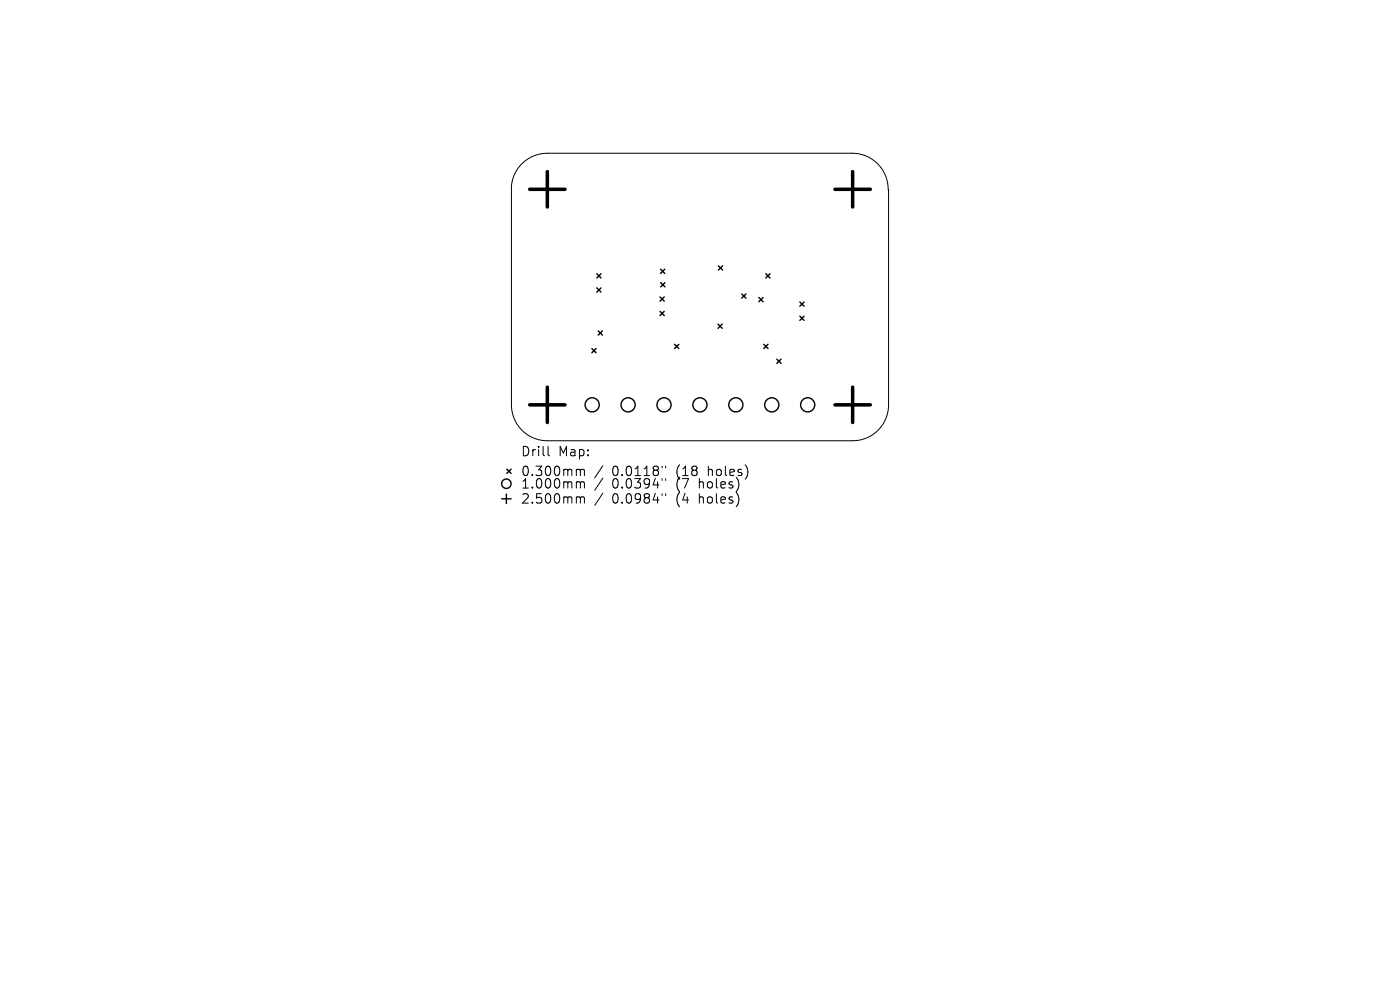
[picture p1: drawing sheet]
<svg xmlns="http://www.w3.org/2000/svg" width="297mm" height="210mm" viewBox="0 0 297 210" stroke-linecap="round" stroke-linejoin="round" font-family="sans-serif">
<defs><g id="words">
<g font-size="2.8">
<text x="110.4" y="97.1">Drill</text>
<text x="110.4" y="101.3">0.300mm</text>
<text x="118.4" y="97.1">Map:</text>
<text x="129.9" y="101.3">0.0118&quot;</text>
<text x="143.6" y="101.3">(18</text>
<text x="150.5" y="101.3">holes)</text>
<text x="110.4" y="103.9">1.000mm</text>
<text x="110.4" y="107.1">2.500mm</text>
<text x="129.9" y="103.9">0.0394&quot;</text>
<text x="129.9" y="107.1">0.0984&quot;</text>
<text x="143.6" y="103.9">(7</text>
<text x="143.6" y="107.1">(4</text>
<text x="148.6" y="103.9">holes)</text>
<text x="148.6" y="107.1">holes)</text>
</g>
</g></defs>
<g fill="none" stroke="#000" stroke-width=".21">
<path d="M110.8 34.7a7.6 7.6 0 0 1 5.4-2.2h64.6a7.8 7.8 0 0 1 7.7 7.7v45.7a7.6 7.6 0 0 1-7.6 7.6h-64.8a7.6 7.6 0 0 1-7.6-7.6v-46.4a7.6 7.6 0 0 1 2.3-4.8zM116.3 94.7v1.7l.3 .3M122.6 99.6h.4l.1 .2M123.1 99.8l.3-.2h.5l.1 1.3M123.1 99.8v1.1M127.9 98.8l-1.7 2.6M140.5 98.9v.4M141.2 98.9v.4M122.6 102.2h.2l.3 .3M122.6 105.4l.4 .1 .1 .2M123.1 102.5v1M123.1 105.7v1"/>
<path d="M123.1 102.5l.3-.3 .5 .1 .1 1.2M123.1 105.7l.3-.3 .5 .1 .1 1.2M127.9 101.4l-1.7 2.6M127.9 104.6l-1.7 2.6M140.5 101.5v.4M140.5 104.7v.4M141.2 101.5v.4M141.2 104.7v.4"/>
</g>
<g fill="none" stroke="#000" stroke-width=".3">
<path d="M126.6 58.1l.9 .9M127.5 58.1l-.9 .9M140.1 57.1l.9 .9M140.2 60l.9 .9M141 57.1l-.9 .9M141.1 60l-.9 .9M152.4 56.4l.9 .9M153.3 56.4l-.9 .9M162.5 58.1l.9 .9M163.4 58.1l-.9 .9M125.6 73.9l.9 .9M126.5 73.9l-.9 .9"/>
<path d="M126.6 61.1l.9 .9M126.9 70.2l.9 .9M127.5 61.1l-.9 .9M127.8 70.2l-.9 .9M140 63l.9 .9M140 66l.9 .9M140.9 63l-.9 .9M140.9 66l-.9 .9M143.1 73l.9 .9M144 73l-.9 .9M152.3 68.7l.9 .9M153.2 68.7l-.9 .9"/>
<path d="M157.4 62.4l.9 .9M158.3 62.4l-.9 .9M161 63.1l.9 .9M161.9 63.1l-.9 .9M162 73l.9 .9M162.9 73l-.9 .9M164.8 76.2l.9 .9M165.7 76.2l-.9 .9M169.7 64.1l.9 .9M169.7 67.1l.9 .9M170.6 64.1l-.9 .9M170.6 67.1l-.9 .9"/>
<path d="M107.5 99.5l.9 .9M108.4 99.5l-.9 .9M106.4 105.8h2M107.4 104.8v2"/>
<circle cx="125.6" cy="85.9" r="1.5"/>
<circle cx="133.2" cy="85.9" r="1.5"/>
<circle cx="140.9" cy="85.9" r="1.5"/>
<circle cx="148.5" cy="85.9" r="1.5"/>
<circle cx="156.1" cy="85.9" r="1.5"/>
<circle cx="163.7" cy="85.9" r="1.5"/>
<circle cx="171.3" cy="85.9" r="1.5"/>
<circle cx="107.4" cy="102.6" r="1"/>
</g>
<path d="M116.1 36.4v7.5M180.9 36.4v7.5M112.4 40.2h7.5M177.1 40.2h7.5M112.4 85.9h7.5M116.1 82.1v7.5M177.1 85.9h7.5M180.9 82.1v7.5" fill="none" stroke="#000" stroke-width=".75"/>
<use href="#words"/>
</svg>
